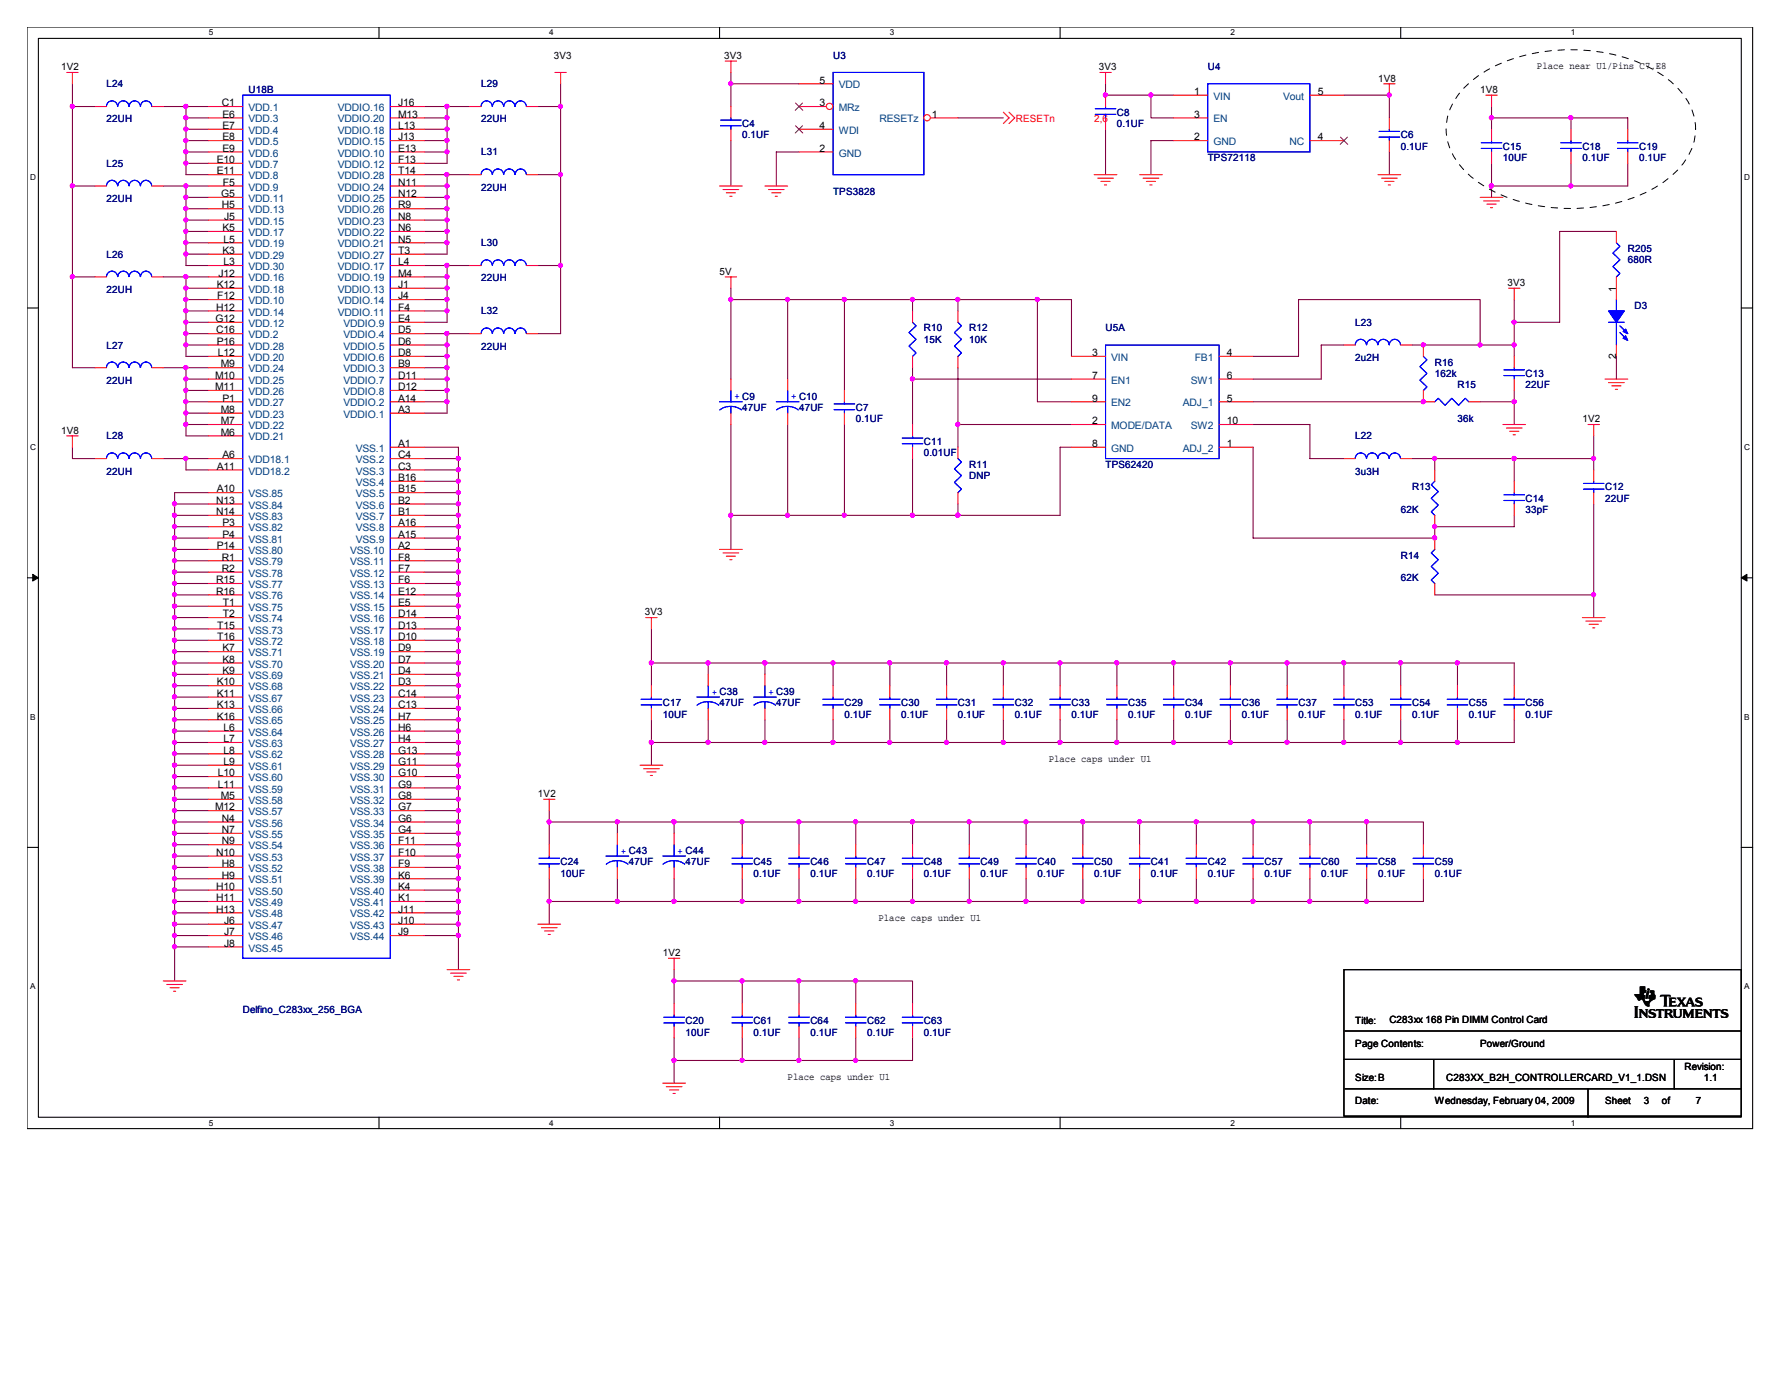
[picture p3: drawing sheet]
<svg xmlns="http://www.w3.org/2000/svg" width="279mm" height="216mm" viewBox="0 0 279 216" stroke-linecap="round" stroke-linejoin="round" font-family="sans-serif">
<defs><g id="words">
<text font-size="6.2" x="256" y="159.4">TI</text>
<g font-size="1.6">
<text x="9.6" y="11">1V2</text>
<text x="86.7" y="9.2">3V3</text>
<text x="113.4" y="9.2">3V3</text>
<text x="172.1" y="11">3V3</text>
<text x="240.7" y="10.8">Place near U1/Pins C7,E8</text>
<text x="34.8" y="16.6">C1</text>
<text x="62.4" y="16.6">J16</text>
<text x="128.4" y="16.6">3</text>
<text x="128.4" y="13.1">5</text>
<text x="187" y="14.9">1</text>
<text x="206.4" y="14.9">5</text>
<text x="215.8" y="12.8">1V8</text>
<text x="231.8" y="14.6">1V8</text>
<text x="34.8" y="18.4">E6</text>
<text x="34.8" y="20.2">E7</text>
<text x="34.8" y="22">E8</text>
<text x="34.8" y="23.7">E9</text>
<text x="62.4" y="23.7">E13</text>
<text x="62.4" y="22">J13</text>
<text x="62.4" y="20.2">L13</text>
<text x="62.4" y="18.4">M13</text>
<text x="128.4" y="20.2">4</text>
<text x="128.4" y="23.7">2</text>
<text x="145.9" y="18.4">1</text>
<text x="187" y="18.4">3</text>
<text x="187" y="22">2</text>
<text x="206.4" y="22">4</text>
<text x="34" y="25.5">E10</text>
<text x="34" y="27.3">E11</text>
<text x="34.9" y="29.1">F5</text>
<text x="62.4" y="25.5">F13</text>
<text x="62.4" y="29.1">N11</text>
<text x="62.4" y="27.3">T14</text>
<text x="34.6" y="30.9">G5</text>
<text x="34.8" y="32.6">H5</text>
<text x="35.1" y="34.4">J5</text>
<text x="62.4" y="34.4">N8</text>
<text x="62.4" y="30.9">N12</text>
<text x="62.4" y="32.6">R9</text>
<text x="34.8" y="36.2">K5</text>
<text x="34.8" y="39.8">K3</text>
<text x="35" y="38">L5</text>
<text x="35" y="41.5">L3</text>
<text x="62.4" y="41.5">L4</text>
<text x="62.4" y="38">N5</text>
<text x="62.4" y="36.2">N6</text>
<text x="62.4" y="39.8">T3</text>
<text x="34" y="45.1">K12</text>
<text x="34" y="46.9">F12</text>
<text x="34.2" y="43.3">J12</text>
<text x="62.4" y="45.1">J1</text>
<text x="62.4" y="46.9">J4</text>
<text x="62.4" y="43.3">M4</text>
<text x="112.7" y="43">5V</text>
<text x="236.1" y="44.8">3V3</text>
<text x="253.1" y="45.7" transform="rotate(-90 253.1 45.7)">1</text>
<text x="33.7" y="50.4">G12</text>
<text x="33.9" y="52.2">C16</text>
<text x="33.9" y="48.6">H12</text>
<text x="34" y="54">P16</text>
<text x="62.4" y="52.2">D5</text>
<text x="62.4" y="54">D6</text>
<text x="62.4" y="50.4">E4</text>
<text x="62.4" y="48.6">F4</text>
<text x="33.7" y="59.3">M10</text>
<text x="34.1" y="55.8">L12</text>
<text x="34.6" y="57.5">M9</text>
<text x="62.4" y="57.5">B9</text>
<text x="62.4" y="55.8">D8</text>
<text x="62.4" y="59.3">D11</text>
<text x="171" y="59.3">7</text>
<text x="171" y="55.8">3</text>
<text x="192.2" y="55.8">4</text>
<text x="192.2" y="59.3">6</text>
<text x="253.1" y="56.1" transform="rotate(-90 253.1 56.1)">2</text>
<text x="33.7" y="61.1">M11</text>
<text x="34.6" y="64.6">M8</text>
<text x="34.8" y="62.9">P1</text>
<text x="62.4" y="64.6">A3</text>
<text x="62.4" y="62.9">A14</text>
<text x="62.4" y="61.1">D12</text>
<text x="171" y="62.9">9</text>
<text x="192.2" y="62.9">5</text>
<text x="9.6" y="67.9">1V8</text>
<text x="34.6" y="68.2">M6</text>
<text x="34.6" y="66.4">M7</text>
<text x="34.8" y="71.8">A6</text>
<text x="62.4" y="70">A1</text>
<text x="62.4" y="71.8">C4</text>
<text x="171" y="70">8</text>
<text x="171" y="66.4">2</text>
<text x="192.2" y="70">1</text>
<text x="192.2" y="66.4">10</text>
<text x="247.8" y="66.1">1V2</text>
<text x="34" y="73.5">A11</text>
<text x="34" y="77.1">A10</text>
<text x="62.4" y="77.1">B15</text>
<text x="62.4" y="75.3">B16</text>
<text x="62.4" y="73.5">C3</text>
<text x="33.9" y="78.9">N13</text>
<text x="33.9" y="80.6">N14</text>
<text x="34.8" y="82.4">P3</text>
<text x="62.4" y="82.4">A16</text>
<text x="62.4" y="80.6">B1</text>
<text x="62.4" y="78.9">B2</text>
<text x="34" y="86">P14</text>
<text x="34.8" y="87.8">R1</text>
<text x="34.8" y="89.5">R2</text>
<text x="34.8" y="84.2">P4</text>
<text x="62.4" y="84.2">A15</text>
<text x="62.4" y="86">A2</text>
<text x="62.4" y="89.5">F7</text>
<text x="62.4" y="87.8">F8</text>
<text x="33.9" y="91.3">R15</text>
<text x="33.9" y="93.1">R16</text>
<text x="34.9" y="94.9">T1</text>
<text x="62.4" y="94.9">E5</text>
<text x="62.4" y="93.1">E12</text>
<text x="62.4" y="91.3">F6</text>
<text x="34" y="98.4">T15</text>
<text x="34" y="100.2">T16</text>
<text x="34.8" y="102">K7</text>
<text x="34.9" y="96.6">T2</text>
<text x="62.4" y="102">D9</text>
<text x="62.4" y="100.2">D10</text>
<text x="62.4" y="98.4">D13</text>
<text x="62.4" y="96.6">D14</text>
<text x="101" y="96.4">3V3</text>
<text x="34" y="107.3">K10</text>
<text x="34.8" y="103.8">K8</text>
<text x="34.8" y="105.5">K9</text>
<text x="62.4" y="107.3">D3</text>
<text x="62.4" y="105.5">D4</text>
<text x="62.4" y="103.8">D7</text>
<text x="34" y="109.1">K11</text>
<text x="34" y="110.9">K13</text>
<text x="34" y="112.6">K16</text>
<text x="62.4" y="110.9">C13</text>
<text x="62.4" y="109.1">C14</text>
<text x="62.4" y="112.6">H7</text>
<text x="35" y="114.4">L6</text>
<text x="35" y="116.2">L7</text>
<text x="35" y="118">L8</text>
<text x="35" y="119.8">L9</text>
<text x="62.4" y="119.8">G11</text>
<text x="62.4" y="118">G13</text>
<text x="62.4" y="116.2">H4</text>
<text x="62.4" y="114.4">H6</text>
<text x="164.3" y="119.3">Place caps under U1</text>
<text x="34.1" y="121.5">L10</text>
<text x="34.1" y="123.3">L11</text>
<text x="34.6" y="125.1">M5</text>
<text x="62.4" y="125.1">G8</text>
<text x="62.4" y="123.3">G9</text>
<text x="62.4" y="121.5">G10</text>
<text x="84.2" y="124.8">1V2</text>
<text x="33.7" y="126.9">M12</text>
<text x="34.8" y="128.7">N4</text>
<text x="34.8" y="130.4">N7</text>
<text x="62.4" y="130.4">G4</text>
<text x="62.4" y="128.7">G6</text>
<text x="62.4" y="126.9">G7</text>
<text x="33.9" y="134">N10</text>
<text x="34.8" y="135.8">H8</text>
<text x="34.8" y="137.5">H9</text>
<text x="34.8" y="132.2">N9</text>
<text x="62.4" y="135.8">F9</text>
<text x="62.4" y="134">F10</text>
<text x="62.4" y="132.2">F11</text>
<text x="62.4" y="137.5">K6</text>
<text x="33.9" y="139.3">H10</text>
<text x="33.9" y="141.1">H11</text>
<text x="33.9" y="142.9">H13</text>
<text x="62.4" y="142.9">J11</text>
<text x="62.4" y="141.1">K1</text>
<text x="62.4" y="139.3">K4</text>
<text x="35.1" y="144.7">J6</text>
<text x="35.1" y="146.4">J7</text>
<text x="35.1" y="148.2">J8</text>
<text x="62.4" y="146.4">J9</text>
<text x="62.4" y="144.7">J10</text>
<text x="103.8" y="149.7">1V2</text>
<text x="137.6" y="144.1">Place caps under U1</text>
<text x="212.3" y="160.4">Title:</text>
<text x="217.6" y="160.2">C283xx 168 Pin DIMM Control Card</text>
<text x="212.3" y="163.9">Page Contents:</text>
<text x="231.8" y="163.9">Power/Ground</text>
<text x="263.8" y="167.5">Revision:</text>
<text x="123.4" y="169">Place caps under U1</text>
<text x="212.3" y="169.2">Size:B</text>
<text x="212.3" y="172.8">Date:</text>
<text x="224.7" y="172.8">Wednesday, February 04, 2009</text>
<text x="226.5" y="169.2">C283XX_B2H_CONTROLLERCARD_V1_1.DSN</text>
<text x="251.4" y="172.8">Sheet</text>
<text x="257.4" y="172.8">3</text>
<text x="260.3" y="172.8">of</text>
<text x="265.6" y="172.8">7</text>
<text x="266.8" y="169.2">1.1</text>
</g>
<g font-size="1.6" fill="#000080">
<text x="130.5" y="9.2">U3</text>
<text x="189.1" y="11">U4</text>
<text x="16.7" y="13.7">L24</text>
<text x="38.9" y="14.6">U18B</text>
<text x="75.4" y="13.7">L29</text>
<text x="16.7" y="19.2">22UH</text>
<text x="75.4" y="19.2">22UH</text>
<text x="116.2" y="19.9">C4</text>
<text x="116.2" y="21.7">0.1UF</text>
<text x="174.9" y="18.1">C8</text>
<text x="174.9" y="19.9">0.1UF</text>
<text x="219.4" y="21.7">C6</text>
<text x="219.4" y="23.5">0.1UF</text>
<text x="235.4" y="23.5">C15</text>
<text x="247.8" y="23.5">C18</text>
<text x="256.7" y="23.5">C19</text>
<text x="16.7" y="26.1">L25</text>
<text x="75.4" y="24.3">L31</text>
<text x="75.4" y="29.8">22UH</text>
<text x="189.1" y="25.2">TPS72118</text>
<text x="235.4" y="25.2">10UF</text>
<text x="247.8" y="25.2">0.1UF</text>
<text x="256.7" y="25.2">0.1UF</text>
<text x="16.7" y="31.6">22UH</text>
<text x="130.5" y="30.6">TPS3828</text>
<text x="16.7" y="40.3">L26</text>
<text x="75.4" y="38.6">L30</text>
<text x="254.9" y="39.5">R205</text>
<text x="254.9" y="41.2">680R</text>
<text x="16.7" y="45.8">22UH</text>
<text x="75.4" y="44.1">22UH</text>
<text x="75.4" y="49.2">L32</text>
<text x="144.7" y="51.9">R10</text>
<text x="144.7" y="53.7">15K</text>
<text x="151.8" y="51.9">R12</text>
<text x="151.8" y="53.7">10K</text>
<text x="173.1" y="51.9">U5A</text>
<text x="212.3" y="51">L23</text>
<text x="256" y="48.3">D3</text>
<text x="16.7" y="54.6">L27</text>
<text x="75.4" y="54.7">22UH</text>
<text x="212.3" y="56.5">2u2H</text>
<text x="224.7" y="57.2">R16</text>
<text x="224.7" y="59">162k</text>
<text x="238.9" y="59">C13</text>
<text x="16.7" y="60.1">22UH</text>
<text x="116.2" y="64.3">47UF</text>
<text x="125.1" y="64.3">47UF</text>
<text x="134" y="64.3">C7</text>
<text x="228.3" y="60.8">R15</text>
<text x="238.9" y="60.8">22UF</text>
<text x="16.7" y="68.8">L28</text>
<text x="134" y="66.1">0.1UF</text>
<text x="144.7" y="69.7">C11</text>
<text x="144.7" y="71.5">0.01UF</text>
<text x="212.3" y="68.8">L22</text>
<text x="228.3" y="66.1">36k</text>
<text x="16.7" y="74.3">22UH</text>
<text x="151.8" y="73.2">R11</text>
<text x="151.8" y="75">DNP</text>
<text x="173.1" y="73.2">TPS62420</text>
<text x="212.3" y="74.3">3u3H</text>
<text x="221.1" y="76.8">R13</text>
<text x="251.4" y="76.8">C12</text>
<text x="219.4" y="80.3">62K</text>
<text x="238.9" y="78.6">C14</text>
<text x="238.9" y="80.3">33pF</text>
<text x="251.4" y="78.6">22UF</text>
<text x="219.4" y="87.5">R14</text>
<text x="219.4" y="91">62K</text>
<text x="103.8" y="110.6">C17</text>
<text x="103.8" y="112.4">10UF</text>
<text x="112.7" y="110.6">47UF</text>
<text x="121.6" y="110.6">47UF</text>
<text x="132.2" y="110.6">C29</text>
<text x="132.2" y="112.4">0.1UF</text>
<text x="141.1" y="110.6">C30</text>
<text x="141.1" y="112.4">0.1UF</text>
<text x="150" y="110.6">C31</text>
<text x="150" y="112.4">0.1UF</text>
<text x="158.9" y="110.6">C32</text>
<text x="158.9" y="112.4">0.1UF</text>
<text x="167.8" y="110.6">C33</text>
<text x="167.8" y="112.4">0.1UF</text>
<text x="176.7" y="110.6">C35</text>
<text x="176.7" y="112.4">0.1UF</text>
<text x="185.6" y="110.6">C34</text>
<text x="185.6" y="112.4">0.1UF</text>
<text x="194.5" y="110.6">C36</text>
<text x="194.5" y="112.4">0.1UF</text>
<text x="203.4" y="110.6">C37</text>
<text x="203.4" y="112.4">0.1UF</text>
<text x="212.3" y="110.6">C53</text>
<text x="212.3" y="112.4">0.1UF</text>
<text x="221.1" y="110.6">C54</text>
<text x="221.1" y="112.4">0.1UF</text>
<text x="230" y="110.6">C55</text>
<text x="230" y="112.4">0.1UF</text>
<text x="238.9" y="110.6">C56</text>
<text x="238.9" y="112.4">0.1UF</text>
<text x="87.8" y="135.5">C24</text>
<text x="87.8" y="137.2">10UF</text>
<text x="98.5" y="135.5">47UF</text>
<text x="107.4" y="135.5">47UF</text>
<text x="118" y="135.5">C45</text>
<text x="118" y="137.2">0.1UF</text>
<text x="126.9" y="135.5">C46</text>
<text x="126.9" y="137.2">0.1UF</text>
<text x="135.8" y="135.5">C47</text>
<text x="135.8" y="137.2">0.1UF</text>
<text x="144.7" y="135.5">C48</text>
<text x="144.7" y="137.2">0.1UF</text>
<text x="153.6" y="135.5">C49</text>
<text x="153.6" y="137.2">0.1UF</text>
<text x="162.5" y="135.5">C40</text>
<text x="162.5" y="137.2">0.1UF</text>
<text x="171.4" y="135.5">C50</text>
<text x="171.4" y="137.2">0.1UF</text>
<text x="180.3" y="135.5">C41</text>
<text x="180.3" y="137.2">0.1UF</text>
<text x="189.1" y="135.5">C42</text>
<text x="189.1" y="137.2">0.1UF</text>
<text x="198" y="135.5">C57</text>
<text x="198" y="137.2">0.1UF</text>
<text x="206.9" y="135.5">C60</text>
<text x="206.9" y="137.2">0.1UF</text>
<text x="215.8" y="135.5">C58</text>
<text x="215.8" y="137.2">0.1UF</text>
<text x="224.7" y="135.5">C59</text>
<text x="224.7" y="137.2">0.1UF</text>
<text x="38" y="158.6">Delfino_C283xx_256_BGA</text>
<text x="107.4" y="160.4">C20</text>
<text x="118" y="160.4">C61</text>
<text x="126.9" y="160.4">C64</text>
<text x="135.8" y="160.4">C62</text>
<text x="144.7" y="160.4">C63</text>
<text x="107.4" y="162.1">10UF</text>
<text x="118" y="162.1">0.1UF</text>
<text x="126.9" y="162.1">0.1UF</text>
<text x="135.8" y="162.1">0.1UF</text>
<text x="144.7" y="162.1">0.1UF</text>
</g>
<g font-size="1.6" fill="#004080">
<text x="38.9" y="17.4">VDD.1</text>
<text x="52.9" y="17.4">VDDIO.16</text>
<text x="131.4" y="17.4">MRz</text>
<text x="131.4" y="13.8">VDD</text>
<text x="190" y="15.6">VIN</text>
<text x="201" y="15.6">Vout</text>
<text x="38.9" y="19.2">VDD.3</text>
<text x="38.9" y="21">VDD.4</text>
<text x="38.9" y="22.7">VDD.5</text>
<text x="52.9" y="22.7">VDDIO.15</text>
<text x="52.9" y="21">VDDIO.18</text>
<text x="52.9" y="19.2">VDDIO.20</text>
<text x="131.4" y="21">WDI</text>
<text x="137.8" y="19.2">RESETz</text>
<text x="190" y="19.2">EN</text>
<text x="190" y="22.7">GND</text>
<text x="202" y="22.7">NC</text>
<text x="38.9" y="24.5">VDD.6</text>
<text x="38.9" y="26.3">VDD.7</text>
<text x="38.9" y="28.1">VDD.8</text>
<text x="38.9" y="29.8">VDD.9</text>
<text x="52.9" y="24.5">VDDIO.10</text>
<text x="52.9" y="26.3">VDDIO.12</text>
<text x="52.9" y="29.8">VDDIO.24</text>
<text x="52.9" y="28.1">VDDIO.28</text>
<text x="131.4" y="24.5">GND</text>
<text x="38.9" y="31.6">VDD.11</text>
<text x="38.9" y="33.4">VDD.13</text>
<text x="38.9" y="35.2">VDD.15</text>
<text x="52.9" y="35.2">VDDIO.23</text>
<text x="52.9" y="31.6">VDDIO.25</text>
<text x="52.9" y="33.4">VDDIO.26</text>
<text x="38.9" y="37">VDD.17</text>
<text x="38.9" y="38.7">VDD.19</text>
<text x="38.9" y="40.5">VDD.29</text>
<text x="52.9" y="38.7">VDDIO.21</text>
<text x="52.9" y="37">VDDIO.22</text>
<text x="52.9" y="40.5">VDDIO.27</text>
<text x="38.9" y="47.6">VDD.10</text>
<text x="38.9" y="44.1">VDD.16</text>
<text x="38.9" y="45.8">VDD.18</text>
<text x="38.9" y="42.3">VDD.30</text>
<text x="52.9" y="45.8">VDDIO.13</text>
<text x="52.9" y="47.6">VDDIO.14</text>
<text x="52.9" y="42.3">VDDIO.17</text>
<text x="52.9" y="44.1">VDDIO.19</text>
<text x="38.9" y="53">VDD.2</text>
<text x="38.9" y="51.2">VDD.12</text>
<text x="38.9" y="49.4">VDD.14</text>
<text x="52.9" y="49.4">VDDIO.11</text>
<text x="53.8" y="53">VDDIO.4</text>
<text x="53.8" y="51.2">VDDIO.9</text>
<text x="38.9" y="56.5">VDD.20</text>
<text x="38.9" y="58.3">VDD.24</text>
<text x="38.9" y="54.7">VDD.28</text>
<text x="53.8" y="58.3">VDDIO.3</text>
<text x="53.8" y="54.7">VDDIO.5</text>
<text x="53.8" y="56.5">VDDIO.6</text>
<text x="174" y="56.5">VIN</text>
<text x="187.1" y="56.5">FB1</text>
<text x="38.9" y="65.4">VDD.23</text>
<text x="38.9" y="60.1">VDD.25</text>
<text x="38.9" y="61.8">VDD.26</text>
<text x="38.9" y="63.6">VDD.27</text>
<text x="53.8" y="65.4">VDDIO.1</text>
<text x="53.8" y="63.6">VDDIO.2</text>
<text x="53.8" y="60.1">VDDIO.7</text>
<text x="53.8" y="61.8">VDDIO.8</text>
<text x="174" y="63.6">EN2</text>
<text x="174" y="60.1">EN1</text>
<text x="185.3" y="63.6">ADJ_1</text>
<text x="186.5" y="60.1">SW1</text>
<text x="38.9" y="69">VDD.21</text>
<text x="38.9" y="67.2">VDD.22</text>
<text x="55.7" y="70.7">VSS.1</text>
<text x="174" y="70.7">GND</text>
<text x="174" y="67.2">MODE/DATA</text>
<text x="185.3" y="70.7">ADJ_2</text>
<text x="186.5" y="67.2">SW2</text>
<text x="38.9" y="72.5">VDD18.1</text>
<text x="38.9" y="74.3">VDD18.2</text>
<text x="38.9" y="77.9">VSS.85</text>
<text x="55.7" y="77.9">VSS.5</text>
<text x="55.7" y="76.1">VSS.4</text>
<text x="55.7" y="74.3">VSS.3</text>
<text x="55.7" y="72.5">VSS.2</text>
<text x="38.9" y="79.6">VSS.84</text>
<text x="38.9" y="81.4">VSS.83</text>
<text x="38.9" y="83.2">VSS.82</text>
<text x="55.7" y="83.2">VSS.8</text>
<text x="55.7" y="81.4">VSS.7</text>
<text x="55.7" y="79.6">VSS.6</text>
<text x="38.9" y="85">VSS.81</text>
<text x="38.9" y="86.7">VSS.80</text>
<text x="38.9" y="88.5">VSS.79</text>
<text x="54.8" y="86.7">VSS.10</text>
<text x="54.8" y="88.5">VSS.11</text>
<text x="55.7" y="85">VSS.9</text>
<text x="38.9" y="90.3">VSS.78</text>
<text x="38.9" y="92.1">VSS.77</text>
<text x="38.9" y="93.9">VSS.76</text>
<text x="38.9" y="95.6">VSS.75</text>
<text x="54.8" y="95.6">VSS.15</text>
<text x="54.8" y="93.9">VSS.14</text>
<text x="54.8" y="92.1">VSS.13</text>
<text x="54.8" y="90.3">VSS.12</text>
<text x="38.9" y="97.4">VSS.74</text>
<text x="38.9" y="99.2">VSS.73</text>
<text x="38.9" y="101">VSS.72</text>
<text x="54.8" y="101">VSS.18</text>
<text x="54.8" y="99.2">VSS.17</text>
<text x="54.8" y="97.4">VSS.16</text>
<text x="38.9" y="102.7">VSS.71</text>
<text x="38.9" y="104.5">VSS.70</text>
<text x="38.9" y="106.3">VSS.69</text>
<text x="54.8" y="106.3">VSS.21</text>
<text x="54.8" y="104.5">VSS.20</text>
<text x="54.8" y="102.7">VSS.19</text>
<text x="38.9" y="108.1">VSS.68</text>
<text x="38.9" y="109.9">VSS.67</text>
<text x="38.9" y="111.6">VSS.66</text>
<text x="38.9" y="113.4">VSS.65</text>
<text x="54.8" y="111.6">VSS.24</text>
<text x="54.8" y="109.9">VSS.23</text>
<text x="54.8" y="108.1">VSS.22</text>
<text x="54.8" y="113.4">VSS.25</text>
<text x="38.9" y="115.2">VSS.64</text>
<text x="38.9" y="117">VSS.63</text>
<text x="38.9" y="118.7">VSS.62</text>
<text x="54.8" y="118.7">VSS.28</text>
<text x="54.8" y="117">VSS.27</text>
<text x="54.8" y="115.2">VSS.26</text>
<text x="38.9" y="120.5">VSS.61</text>
<text x="38.9" y="122.3">VSS.60</text>
<text x="38.9" y="124.1">VSS.59</text>
<text x="38.9" y="125.9">VSS.58</text>
<text x="54.8" y="125.9">VSS.32</text>
<text x="54.8" y="124.1">VSS.31</text>
<text x="54.8" y="122.3">VSS.30</text>
<text x="54.8" y="120.5">VSS.29</text>
<text x="38.9" y="127.6">VSS.57</text>
<text x="38.9" y="129.4">VSS.56</text>
<text x="38.9" y="131.2">VSS.55</text>
<text x="54.8" y="131.2">VSS.35</text>
<text x="54.8" y="129.4">VSS.34</text>
<text x="54.8" y="127.6">VSS.33</text>
<text x="38.9" y="136.5">VSS.52</text>
<text x="38.9" y="133">VSS.54</text>
<text x="38.9" y="134.7">VSS.53</text>
<text x="54.8" y="136.5">VSS.38</text>
<text x="54.8" y="134.7">VSS.37</text>
<text x="54.8" y="133">VSS.36</text>
<text x="38.9" y="138.3">VSS.51</text>
<text x="38.9" y="140.1">VSS.50</text>
<text x="38.9" y="141.9">VSS.49</text>
<text x="38.9" y="143.6">VSS.48</text>
<text x="54.8" y="143.6">VSS.42</text>
<text x="54.8" y="141.9">VSS.41</text>
<text x="54.8" y="140.1">VSS.40</text>
<text x="54.8" y="138.3">VSS.39</text>
<text x="38.9" y="145.4">VSS.47</text>
<text x="38.9" y="147.2">VSS.46</text>
<text x="38.9" y="149">VSS.45</text>
<text x="54.8" y="147.2">VSS.44</text>
<text x="54.8" y="145.4">VSS.43</text>
</g>
<g font-size="1.6" fill="#f00">
<text x="159.1" y="19.2">RESETn</text>
<text x="171.4" y="19.2">2,6</text>
</g>
<g font-size="1.6" fill="#00f">
<text x="115" y="62.5">+ C9</text>
<text x="123.9" y="62.5">+ C10</text>
<text x="111.5" y="108.8">+ C38</text>
<text x="120.4" y="108.8">+ C39</text>
<text x="97.2" y="133.6">+ C43</text>
<text x="106.1" y="133.6">+ C44</text>
</g>
<g font-size="1.3">
<text x="32.7" y="5.5">5</text>
<text x="86" y="5.5">4</text>
<text x="139.4" y="5.5">3</text>
<text x="192.7" y="5.5">2</text>
<text x="246" y="5.5">1</text>
<text x="4.7" y="28.2">D</text>
<text x="273.2" y="28.2">D</text>
<text x="4.7" y="70.4">C</text>
<text x="273.2" y="70.4">C</text>
<text x="4.7" y="112.7">B</text>
<text x="273.2" y="112.7">B</text>
<text x="4.7" y="154.9">A</text>
<text x="273.2" y="154.9">A</text>
<text x="32.7" y="176.2">5</text>
<text x="86" y="176.2">4</text>
<text x="139.4" y="176.2">3</text>
<text x="192.7" y="176.2">2</text>
<text x="246" y="176.2">1</text>
</g>
</g></defs>
<path d="M4.2 4.2h270.3v172.5h-270.3zM6 6h266.7v168.9h-266.7z" fill="none" stroke="#000" stroke-width=".17"/>
<g fill="#fff">
<path d="M32.7 4.4h.7v1.4h-.7z"/>
<path d="M32.7 175.1h.7v1.4h-.7z"/>
</g>
<path d="M59.4 4.2v1.8M59.4 174.9v1.8" fill="none" stroke="#000" stroke-width=".17"/>
<g fill="#fff">
<path d="M86 4.4h.7v1.4h-.7z"/>
<path d="M86 175.1h.7v1.4h-.7z"/>
</g>
<path d="M112.7 4.2v1.8M112.7 174.9v1.8" fill="none" stroke="#000" stroke-width=".17"/>
<g fill="#fff">
<path d="M139.4 4.4h.6v1.4h-.6z"/>
<path d="M139.4 175.1h.6v1.4h-.6z"/>
</g>
<path d="M166 4.2v1.8M166 174.9v1.8" fill="none" stroke="#000" stroke-width=".17"/>
<g fill="#fff">
<path d="M192.7 4.4h.7v1.4h-.7z"/>
<path d="M192.7 175.1h.7v1.4h-.7z"/>
</g>
<path d="M219.4 4.2v1.8M219.4 174.9v1.8" fill="none" stroke="#000" stroke-width=".17"/>
<g fill="#fff">
<path d="M246 4.4h.7v1.4h-.7z"/>
<path d="M246 175.1h.7v1.4h-.7z"/>
<path d="M4.7 27.1h.9v1.4h-.9z"/>
<path d="M273.2 27.1h.9v1.4h-.9z"/>
<path d="M4.7 69.3h.9v1.4h-.9z"/>
<path d="M273.2 69.3h.9v1.4h-.9z"/>
</g>
<path d="M4.2 48.2h1.8M272.7 48.2h1.8" fill="none" stroke="#000" stroke-width=".17"/>
<g fill="#fff">
<path d="M4.7 111.5h.8v1.4h-.8z"/>
<path d="M273.2 111.5h.8v1.4h-.8z"/>
</g>
<path d="M4.2 90.5h1.8M272.7 90.5h1.8" fill="none" stroke="#000" stroke-width=".17"/>
<path d="M5.1 89.9l.9 .6-.9 .5zM272.7 90.5l.9-.6v1.1z" fill="#000" stroke="#000" stroke-width=".16"/>
<g fill="#fff">
<path d="M4.7 153.8h.8v1.4h-.8z"/>
<path d="M273.2 153.8h.8v1.4h-.8z"/>
</g>
<path d="M4.2 132.7h1.8M272.7 132.7h1.8M210.5 151.8h62.2v23h-62.2zM210.5 165.9h62.2M210.7 170.5h62M210.7 161.4h62M224.5 165.9v4.6M248.7 170.5v4.4M262.2 165.9v4.6" fill="none" stroke="#000" stroke-width=".17"/>
<g fill="none" stroke="#800040" stroke-width=".17">
<path d="M11.3 13.1v16M11.3 16.7h3.6M25.6 16.7h7.1M29.1 16.7v10.6h3.6M29.1 18.5h3.6M66.5 16.7h3.5v1.8M66.5 18.5h3.5M70 16.7h3.6M70 18.5v7.1h-3.5M84.2 16.7h3.6M87.8 13.1v39.1h-3.6M114.5 11.3v5.4"/>
<path d="M114.5 13.1h10.6M150 18.5h7.1M173.1 13.1v1.8h10.7M180.3 14.9v3.6h3.5M210.5 14.9h7.1v3.6M233.6 18.5h12.4v1.7M233.6 16.7v3.5M246 18.5h8.9v1.7M11.3 29.1v14.2h3.6M11.3 29.1h3.6M25.6 29.1h7.1M29.1 29.1v12.5h3.6"/>
<path d="M29.1 23.8h3.6M29.1 36.2h3.6M29.1 22h3.6M29.1 39.8h3.6M29.1 38h3.6M29.1 34.5h3.6M29.1 32.7h3.6M29.1 30.9h3.6M29.1 25.6h3.6M29.1 20.2h3.6M66.5 23.8h3.5M66.5 36.2h3.5"/>
<path d="M66.5 22h3.5M66.5 29.1h3.5M66.5 38h3.5M66.5 34.5h3.5M66.5 32.7h3.5M66.5 30.9h3.5M66.5 27.3h7.1M66.5 20.2h3.5M70 27.3v12.5h-3.5M84.2 27.3h3.6M114.5 22v7.1M125.1 23.8h-3.5v5.3"/>
<path d="M173.1 20.2v7.1M183.8 22h-3.5v5.3M217.6 23.8v3.5M233.6 25.6v5.3M233.6 29.1h12.4M246 25.6v3.5h8.9v-3.5M253.2 36.2h-8.9v14.3h-7.1v-3.6M11.3 43.3v14.3h3.6M25.6 43.3h7.1M25.6 57.6h7.1M29.1 43.3v12.5h3.6M29.1 57.6v10.6h3.6"/>
<path d="M29.1 46.9h3.6M29.1 54h3.6M29.1 59.4h3.6M29.1 52.2h3.6M29.1 50.5h3.6M29.1 48.7h3.6M29.1 45.1h3.6M66.5 46.9h3.5M66.5 54h3.5M66.5 59.4h3.5M66.5 55.8h3.5M66.5 43.3h3.5"/>
<path d="M66.5 57.6h3.5M66.5 52.2h7.1M66.5 48.7h3.5M66.5 45.1h3.5M66.5 41.6h7.1M70 52.2v12.5h-3.5M70 41.6v8.9h-3.5M84.2 41.6h3.6M114.5 46.9h8.9v12.5M114.5 45.1v14.3M123.4 46.9h8.8M132.2 46.9h10.7v1.8"/>
<path d="M132.2 46.9v14.2M142.9 57.6v1.8h24.9M142.9 46.9h24.9v8.9M142.9 59.4v7.1M150 46.9v1.8M150 57.6v12.4M162.5 46.9v16h5.3M210.5 54h-3.6v5.4h-10.6M221.1 54h16.1M231.8 54v-7.1h-28.4v8.9h-7.1M237.2 50.5v5.3M253.2 55.8v3.6"/>
<path d="M11.3 70v1.8h3.6M25.6 71.8h7.1M27.3 78.9h5.4M29.1 71.8v1.8h3.6M29.1 66.5h3.6M29.1 62.9h3.6M29.1 64.7h3.6M29.1 61.1h3.6M32.7 77.1h-5.4v76.5M66.5 70h5.3v81.8M66.5 71.8h5.3M66.5 62.9h3.5"/>
<path d="M66.5 73.6h5.3M66.5 77.1h5.3M66.5 78.9h5.3M66.5 75.4h5.3M66.5 61.1h3.5M114.5 66.5v19.5M123.4 66.5v14.2M132.2 66.5v14.2M142.9 71.8v8.9M150 78.9v1.8M150 66.5h17.8M167.8 70h-1.8v10.7h-51.5"/>
<path d="M196.3 66.5h8.8v5.3h5.4M196.3 70v14.2h28.4v-1.7h12.5v-1.8M196.3 62.9h26.6M221.1 71.8h28.5M224.7 71.8v1.8M231.8 62.9h5.4M237.2 61.1v5.4M237.2 71.8v3.6M249.6 68.2v5.4M249.6 78.9v17.8M27.3 80.7h5.4M27.3 93.1h5.4"/>
<path d="M27.3 82.5h5.4M27.3 84.2h5.4M27.3 86h5.4M27.3 87.8h5.4M27.3 89.6h5.4M27.3 91.4h5.4M27.3 94.9h5.4M27.3 96.7h5.4M27.3 98.5h5.4M66.5 80.7h5.3M66.5 93.1h5.3M66.5 82.5h5.3"/>
<path d="M66.5 84.2h5.3M66.5 86h5.3M66.5 87.8h5.3M66.5 89.6h5.3M66.5 91.4h5.3M66.5 94.9h5.3M66.5 96.7h5.3M66.5 98.5h5.3M102 98.5v5.3h8.9v1.8M224.7 93.1h24.9M27.3 103.8h5.4M27.3 116.2h5.4"/>
<path d="M27.3 100.2h5.4M27.3 102h5.4M27.3 105.6h5.4M27.3 107.4h5.4M27.3 109.1h5.4M27.3 110.9h5.4M27.3 112.7h5.4M27.3 114.5h5.4M27.3 118h5.4M27.3 119.8h5.4M66.5 103.8h5.3M66.5 116.2h5.3"/>
<path d="M66.5 100.2h5.3M66.5 102h5.3M66.5 105.6h5.3M66.5 107.4h5.3M66.5 109.1h5.3M66.5 110.9h5.3M66.5 112.7h5.3M66.5 114.5h5.3M66.5 118h5.3M66.5 119.8h5.3M102 103.8v3.6M102 112.7v7.1"/>
<path d="M110.9 103.8h126.3v3.6M110.9 112.7v3.5M119.8 103.8v1.8M119.8 112.7v3.5M130.5 103.8v3.6M130.5 112.7v3.5M139.4 103.8v3.6M139.4 112.7v3.5M148.3 103.8v3.6M148.3 112.7v3.5M157.1 103.8v3.6M157.1 112.7v3.5"/>
<path d="M166 103.8v3.6M166 112.7v3.5M174.9 103.8v3.6M174.9 112.7v3.5M183.8 103.8v3.6M183.8 112.7v3.5M192.7 103.8v3.6M192.7 112.7v3.5M201.6 103.8v3.6M201.6 112.7v3.5M210.5 103.8v3.6M210.5 112.7v3.5"/>
<path d="M219.4 103.8v3.6M219.4 112.7v3.5M228.3 103.8v3.6M228.3 112.7v3.5M237.2 112.7v3.5h-135.2M27.3 128.7h5.4M27.3 121.6h5.4M27.3 123.4h5.4M27.3 125.1h5.4M27.3 126.9h5.4M27.3 130.5h5.4M27.3 132.2h5.4"/>
<path d="M27.3 134h5.4M27.3 135.8h5.4M27.3 137.6h5.4M27.3 139.4h5.4M66.5 128.7h5.3M66.5 121.6h5.3M66.5 123.4h5.3M66.5 125.1h5.3M66.5 126.9h5.3M66.5 130.5h5.3M66.5 132.2h5.3M66.5 134h5.3"/>
<path d="M66.5 135.8h5.3M66.5 137.6h5.3M66.5 139.4h5.3M86 128.7h10.7v1.8M86 126.9v5.3M86 137.6v7.1M96.7 128.7h55.1M96.7 137.6v3.5M105.6 128.7v1.8M105.6 137.6v3.5M116.2 128.7v3.5M116.2 137.6v3.5"/>
<path d="M125.1 128.7v3.5M125.1 137.6v3.5M134 128.7v3.5M134 137.6v3.5M142.9 128.7v3.5M142.9 137.6v3.5M151.8 128.7h8.9v3.5M151.8 128.7v3.5M151.8 137.6v3.5M160.7 128.7h8.9v3.5M160.7 137.6v3.5M169.6 128.7h44.4"/>
<path d="M169.6 137.6v3.5M178.5 128.7v3.5M178.5 137.6v3.5M187.4 128.7v3.5M187.4 137.6v3.5M196.3 128.7v3.5M196.3 137.6v3.5M205.1 128.7v3.5M205.1 137.6v3.5M214 128.7h8.9v3.5M214 128.7v3.5M214 137.6v3.5"/>
<path d="M222.9 137.6v3.5h-136.9M27.3 144.7h5.4M27.3 146.5h5.4M27.3 141.1h5.4M27.3 142.9h5.4M27.3 148.3h5.4M66.5 144.7h5.3M66.5 146.5h5.3M66.5 141.1h5.3M66.5 142.9h5.3M105.6 151.8v5.3M105.6 153.6h28.4"/>
<path d="M116.2 153.6v3.5M125.1 153.6v3.5M134 153.6h8.9v3.5M134 153.6v3.5M105.6 162.5v7.1M116.2 162.5v3.5M125.1 162.5v3.5M134 162.5v3.5M142.9 162.5v3.5h-37.3"/>
</g>
<g fill="#f0f" stroke="#f0f" stroke-width=".17">
<circle cx="29.1" cy="71.8" r=".32"/>
<circle cx="180.2" cy="14.9" r=".32"/>
<circle cx="173.1" cy="14.9" r=".32"/>
<circle cx="217.6" cy="14.9" r=".32"/>
<circle cx="71.8" cy="146.4" r=".32"/>
<circle cx="114.4" cy="46.9" r=".32"/>
<circle cx="132.2" cy="46.9" r=".32"/>
<circle cx="123.3" cy="46.9" r=".32"/>
<circle cx="114.4" cy="80.7" r=".32"/>
<circle cx="142.9" cy="59.3" r=".32"/>
<circle cx="142.9" cy="80.7" r=".32"/>
<circle cx="150" cy="80.7" r=".32"/>
<circle cx="150" cy="66.4" r=".32"/>
<circle cx="142.9" cy="46.9" r=".32"/>
<circle cx="162.5" cy="46.9" r=".32"/>
<circle cx="150" cy="46.9" r=".32"/>
<circle cx="237.1" cy="54" r=".32"/>
<circle cx="249.6" cy="71.8" r=".32"/>
<circle cx="222.9" cy="54" r=".32"/>
<circle cx="222.9" cy="62.9" r=".32"/>
<circle cx="224.7" cy="71.8" r=".32"/>
<circle cx="224.7" cy="82.4" r=".32"/>
<circle cx="224.7" cy="84.2" r=".32"/>
<circle cx="249.6" cy="93.1" r=".32"/>
<circle cx="237.1" cy="71.8" r=".32"/>
<circle cx="237.1" cy="62.9" r=".32"/>
<circle cx="231.8" cy="54" r=".32"/>
<circle cx="102" cy="103.8" r=".32"/>
<circle cx="246" cy="18.4" r=".32"/>
<circle cx="233.6" cy="18.4" r=".32"/>
<circle cx="246" cy="29.1" r=".32"/>
<circle cx="119.8" cy="103.8" r=".32"/>
<circle cx="110.9" cy="103.8" r=".32"/>
<circle cx="192.7" cy="103.8" r=".32"/>
<circle cx="174.9" cy="103.8" r=".32"/>
<circle cx="166" cy="103.8" r=".32"/>
<circle cx="157.1" cy="103.8" r=".32"/>
<circle cx="148.2" cy="103.8" r=".32"/>
<circle cx="139.3" cy="103.8" r=".32"/>
<circle cx="130.4" cy="103.8" r=".32"/>
<circle cx="110.9" cy="116.2" r=".32"/>
<circle cx="192.7" cy="116.2" r=".32"/>
<circle cx="166" cy="116.2" r=".32"/>
<circle cx="148.2" cy="116.2" r=".32"/>
<circle cx="139.3" cy="116.2" r=".32"/>
<circle cx="130.4" cy="116.2" r=".32"/>
<circle cx="178.5" cy="128.7" r=".32"/>
<circle cx="160.7" cy="128.7" r=".32"/>
<circle cx="151.8" cy="128.7" r=".32"/>
<circle cx="142.9" cy="128.7" r=".32"/>
<circle cx="134" cy="128.7" r=".32"/>
<circle cx="125.1" cy="128.7" r=".32"/>
<circle cx="116.2" cy="128.7" r=".32"/>
<circle cx="105.6" cy="128.7" r=".32"/>
<circle cx="96.7" cy="141.1" r=".32"/>
<circle cx="178.5" cy="141.1" r=".32"/>
<circle cx="151.8" cy="141.1" r=".32"/>
<circle cx="134" cy="141.1" r=".32"/>
<circle cx="102" cy="116.2" r=".32"/>
<circle cx="123.3" cy="80.7" r=".32"/>
<circle cx="237.1" cy="50.4" r=".32"/>
<circle cx="119.8" cy="116.2" r=".32"/>
<circle cx="174.9" cy="116.2" r=".32"/>
<circle cx="183.8" cy="116.2" r=".32"/>
<circle cx="183.8" cy="103.8" r=".32"/>
<circle cx="157.1" cy="116.2" r=".32"/>
<circle cx="132.2" cy="80.7" r=".32"/>
<circle cx="169.6" cy="141.1" r=".32"/>
<circle cx="125.1" cy="141.1" r=".32"/>
<circle cx="105.6" cy="141.1" r=".32"/>
<circle cx="116.2" cy="141.1" r=".32"/>
<circle cx="160.7" cy="141.1" r=".32"/>
<circle cx="169.6" cy="128.7" r=".32"/>
<circle cx="142.9" cy="141.1" r=".32"/>
<circle cx="27.3" cy="80.7" r=".32"/>
<circle cx="27.3" cy="82.4" r=".32"/>
<circle cx="27.3" cy="84.2" r=".32"/>
<circle cx="27.3" cy="103.8" r=".32"/>
<circle cx="27.3" cy="105.6" r=".32"/>
<circle cx="27.3" cy="107.3" r=".32"/>
<circle cx="27.3" cy="114.4" r=".32"/>
<circle cx="27.3" cy="116.2" r=".32"/>
<circle cx="27.3" cy="118" r=".32"/>
<circle cx="27.3" cy="128.7" r=".32"/>
<circle cx="27.3" cy="137.6" r=".32"/>
<circle cx="27.3" cy="139.3" r=".32"/>
<circle cx="71.8" cy="139.3" r=".32"/>
<circle cx="71.8" cy="135.8" r=".32"/>
<circle cx="71.8" cy="128.7" r=".32"/>
<circle cx="71.8" cy="125.1" r=".32"/>
<circle cx="71.8" cy="112.7" r=".32"/>
<circle cx="71.8" cy="103.8" r=".32"/>
<circle cx="71.8" cy="96.7" r=".32"/>
<circle cx="71.8" cy="91.3" r=".32"/>
<circle cx="71.8" cy="84.2" r=".32"/>
<circle cx="71.8" cy="82.4" r=".32"/>
<circle cx="71.8" cy="80.7" r=".32"/>
<circle cx="71.8" cy="78.9" r=".32"/>
<circle cx="71.8" cy="77.1" r=".32"/>
<circle cx="71.8" cy="75.3" r=".32"/>
<circle cx="71.8" cy="144.7" r=".32"/>
<circle cx="71.8" cy="142.9" r=".32"/>
<circle cx="71.8" cy="86" r=".32"/>
<circle cx="71.8" cy="71.8" r=".32"/>
<circle cx="71.8" cy="98.4" r=".32"/>
<circle cx="71.8" cy="87.8" r=".32"/>
<circle cx="71.8" cy="105.6" r=".32"/>
<circle cx="71.8" cy="132.2" r=".32"/>
<circle cx="71.8" cy="107.3" r=".32"/>
<circle cx="71.8" cy="89.6" r=".32"/>
<circle cx="71.8" cy="114.4" r=".32"/>
<circle cx="71.8" cy="73.5" r=".32"/>
<circle cx="71.8" cy="109.1" r=".32"/>
<circle cx="71.8" cy="93.1" r=".32"/>
<circle cx="71.8" cy="94.9" r=".32"/>
<circle cx="71.8" cy="119.8" r=".32"/>
<circle cx="71.8" cy="126.9" r=".32"/>
<circle cx="71.8" cy="134" r=".32"/>
<circle cx="71.8" cy="137.6" r=".32"/>
<circle cx="71.8" cy="102" r=".32"/>
<circle cx="71.8" cy="110.9" r=".32"/>
<circle cx="71.8" cy="121.6" r=".32"/>
<circle cx="71.8" cy="141.1" r=".32"/>
<circle cx="71.8" cy="116.2" r=".32"/>
<circle cx="71.8" cy="130.4" r=".32"/>
<circle cx="71.8" cy="100.2" r=".32"/>
<circle cx="71.8" cy="118" r=".32"/>
<circle cx="71.8" cy="123.3" r=".32"/>
<circle cx="27.3" cy="148.2" r=".32"/>
<circle cx="27.3" cy="146.4" r=".32"/>
<circle cx="27.3" cy="98.4" r=".32"/>
<circle cx="27.3" cy="141.1" r=".32"/>
<circle cx="27.3" cy="121.6" r=".32"/>
<circle cx="27.3" cy="126.9" r=".32"/>
<circle cx="27.3" cy="123.3" r=".32"/>
<circle cx="27.3" cy="144.7" r=".32"/>
<circle cx="27.3" cy="100.2" r=".32"/>
<circle cx="27.3" cy="134" r=".32"/>
<circle cx="27.3" cy="119.8" r=".32"/>
<circle cx="27.3" cy="110.9" r=".32"/>
<circle cx="27.3" cy="142.9" r=".32"/>
<circle cx="27.3" cy="109.1" r=".32"/>
<circle cx="27.3" cy="94.9" r=".32"/>
<circle cx="27.3" cy="93.1" r=".32"/>
<circle cx="27.3" cy="91.3" r=".32"/>
<circle cx="27.3" cy="112.7" r=".32"/>
<circle cx="27.3" cy="86" r=".32"/>
<circle cx="27.3" cy="135.8" r=".32"/>
<circle cx="27.3" cy="89.6" r=".32"/>
<circle cx="27.3" cy="125.1" r=".32"/>
<circle cx="27.3" cy="87.8" r=".32"/>
<circle cx="27.3" cy="78.9" r=".32"/>
<circle cx="27.3" cy="96.7" r=".32"/>
<circle cx="27.3" cy="132.2" r=".32"/>
<circle cx="27.3" cy="130.4" r=".32"/>
<circle cx="27.3" cy="102" r=".32"/>
<circle cx="114.4" cy="13.1" r=".32"/>
<circle cx="210.5" cy="103.8" r=".32"/>
<circle cx="210.5" cy="116.2" r=".32"/>
<circle cx="201.6" cy="103.8" r=".32"/>
<circle cx="201.6" cy="116.2" r=".32"/>
<circle cx="228.2" cy="103.8" r=".32"/>
<circle cx="228.2" cy="116.2" r=".32"/>
<circle cx="219.3" cy="103.8" r=".32"/>
<circle cx="219.3" cy="116.2" r=".32"/>
<circle cx="214" cy="128.7" r=".32"/>
<circle cx="187.3" cy="128.7" r=".32"/>
<circle cx="196.2" cy="128.7" r=".32"/>
<circle cx="214" cy="141.1" r=".32"/>
<circle cx="187.3" cy="141.1" r=".32"/>
<circle cx="205.1" cy="141.1" r=".32"/>
<circle cx="205.1" cy="128.7" r=".32"/>
<circle cx="196.2" cy="141.1" r=".32"/>
<circle cx="134" cy="153.6" r=".32"/>
<circle cx="116.2" cy="153.6" r=".32"/>
<circle cx="134" cy="166" r=".32"/>
<circle cx="105.6" cy="166" r=".32"/>
<circle cx="125.1" cy="166" r=".32"/>
<circle cx="125.1" cy="153.6" r=".32"/>
<circle cx="116.2" cy="166" r=".32"/>
<circle cx="105.6" cy="153.6" r=".32"/>
<circle cx="86" cy="128.7" r=".32"/>
<circle cx="96.7" cy="128.7" r=".32"/>
<circle cx="233.6" cy="29.1" r=".32"/>
<circle cx="11.3" cy="16.7" r=".32"/>
<circle cx="11.3" cy="29.1" r=".32"/>
<circle cx="29.1" cy="57.5" r=".32"/>
<circle cx="29.1" cy="66.4" r=".32"/>
<circle cx="29.1" cy="64.7" r=".32"/>
<circle cx="29.1" cy="62.9" r=".32"/>
<circle cx="29.1" cy="61.1" r=".32"/>
<circle cx="29.1" cy="59.3" r=".32"/>
<circle cx="29.1" cy="54" r=".32"/>
<circle cx="29.1" cy="52.2" r=".32"/>
<circle cx="29.1" cy="50.4" r=".32"/>
<circle cx="29.1" cy="48.7" r=".32"/>
<circle cx="29.1" cy="46.9" r=".32"/>
<circle cx="29.1" cy="45.1" r=".32"/>
<circle cx="29.1" cy="39.8" r=".32"/>
<circle cx="29.1" cy="38" r=".32"/>
<circle cx="29.1" cy="36.2" r=".32"/>
<circle cx="29.1" cy="34.4" r=".32"/>
<circle cx="29.1" cy="32.7" r=".32"/>
<circle cx="29.1" cy="30.9" r=".32"/>
<circle cx="29.1" cy="25.5" r=".32"/>
<circle cx="29.1" cy="23.8" r=".32"/>
<circle cx="29.1" cy="22" r=".32"/>
<circle cx="29.1" cy="20.2" r=".32"/>
<circle cx="29.1" cy="18.4" r=".32"/>
<circle cx="11.3" cy="43.3" r=".32"/>
<circle cx="29.1" cy="43.3" r=".32"/>
<circle cx="29.1" cy="29.1" r=".32"/>
<circle cx="29.1" cy="16.7" r=".32"/>
<circle cx="87.8" cy="16.7" r=".32"/>
<circle cx="87.8" cy="27.3" r=".32"/>
<circle cx="87.8" cy="41.5" r=".32"/>
<circle cx="70" cy="16.7" r=".32"/>
<circle cx="70" cy="18.4" r=".32"/>
<circle cx="70" cy="20.2" r=".32"/>
<circle cx="70" cy="22" r=".32"/>
<circle cx="70" cy="30.9" r=".32"/>
<circle cx="70" cy="32.7" r=".32"/>
<circle cx="70" cy="36.2" r=".32"/>
<circle cx="70" cy="52.2" r=".32"/>
<circle cx="70" cy="57.5" r=".32"/>
<circle cx="70" cy="59.3" r=".32"/>
<circle cx="70" cy="62.9" r=".32"/>
<circle cx="70" cy="23.8" r=".32"/>
<circle cx="70" cy="27.3" r=".32"/>
<circle cx="70" cy="29.1" r=".32"/>
<circle cx="70" cy="34.4" r=".32"/>
<circle cx="70" cy="38" r=".32"/>
<circle cx="70" cy="41.5" r=".32"/>
<circle cx="70" cy="43.3" r=".32"/>
<circle cx="70" cy="48.7" r=".32"/>
<circle cx="70" cy="45.1" r=".32"/>
<circle cx="70" cy="46.9" r=".32"/>
<circle cx="70" cy="54" r=".32"/>
<circle cx="70" cy="61.1" r=".32"/>
<circle cx="70" cy="55.8" r=".32"/>
<circle cx="86" cy="141.1" r=".32"/>
</g>
<g fill="none" stroke="#f00" stroke-width=".17">
<path d="M10.5 11.3h1.7M11.3 11.3v1.8M73.6 16.7h1.8M82.5 16.7h1.7M86.9 11.3h1.8M87.8 11.3v1.8M113.6 9.6h1.8M114.5 9.6v1.7M114.5 16.7v1.8M157.1 17.6l.9 .9-.9 .8M158 17.6l.9 .9-.9 .8M172.3 11.3h1.7"/>
<path d="M173.1 11.3v1.8M173.1 14.9v1.8M173.1 18.5v1.7M183.8 14.9h5.3M183.8 18.5h5.3M205.1 14.9h5.4M216.7 13.1h1.8M217.6 13.1v1.8M217.6 18.5v1.7M232.7 14.9h1.8M233.6 14.9v1.8M14.9 29.1h1.8"/>
<path d="M23.8 29.1h1.8M112.7 29.1h3.5M113.2 29.7h2.5M113.7 30.2h1.5M114.3 30.7h.3M114.5 20.2v1.8M119.8 29.1h3.6M120.4 29.7h2.4M120.9 30.2h1.4M121.4 30.7h.4M171.4 27.3h3.5M171.9 27.9h2.5"/>
<path d="M172.4 28.4h1.5M173 29h.3M178.5 27.3h3.5M179 27.9h2.5M179.5 28.4h1.5M180.1 29h.3M183.8 22h5.3M205.1 22h5.4M215.8 27.3h3.6M216.4 27.9h2.4M216.9 28.4h1.4M217.4 29h.4"/>
<path d="M217.6 22v1.8M231.8 30.9h3.6M232.4 31.5h2.4M232.9 32h1.4M233.4 32.5h.4M233.6 20.2v1.8M233.6 23.8v1.8M246 20.2v1.8M246 23.8v1.8M253.2 36.2v1.8M254.9 20.2v1.8M254.9 23.8v1.8"/>
<path d="M14.9 43.3h1.8M14.9 57.6h1.8M23.8 43.3h1.8M23.8 57.6h1.8M73.6 41.6h1.8M73.6 52.2h1.8M82.5 41.6h1.7M82.5 52.2h1.7M113.6 43.3h1.8M114.5 43.3v1.8M114.5 59.4v1.7M123.4 59.4v1.7"/>
<path d="M142.9 48.7v1.8M142.9 55.8v1.8M150 48.7v1.8M150 55.8v1.8M167.8 59.4h5.3M167.8 55.8h5.3M190.9 59.4h5.4M190.9 55.8h5.4M222.9 54v1.8M236.3 45.1h1.7M237.2 45.1v1.8M251.4 59.4h3.5"/>
<path d="M251.9 59.9h2.5M253.2 43.3v3.6M253.2 54v1.8M10.5 68.2h1.7M11.3 68.2v1.8M14.9 71.8h1.8M23.8 71.8h1.8M114.5 64.7v1.8M123.4 64.7v1.8M142.9 66.5v1.7M142.9 70v1.8M150 70v1.8"/>
<path d="M150 77.1v1.8M167.8 66.5h5.3M167.8 62.9h5.3M167.8 70h5.3M190.9 66.5h5.4M190.9 62.9h5.4M190.9 70h5.4M210.5 71.8h1.8M219.4 71.8h1.7M222.9 61.1v1.8M224.7 73.6v1.8M235.4 66.5h3.5"/>
<path d="M235.9 67h2.5M236.4 67.5h1.5M237 68.1h.3M237.2 75.4v1.7M237.2 78.9v1.8M248.7 66.5h1.8M249.6 66.5v1.7M249.6 73.6v1.8M249.6 77.1v1.8M252.4 60.4h1.5M253 61h.3M101.1 96.7h1.8"/>
<path d="M102 96.7v1.8M112.7 86h3.5M113.2 86.6h2.5M113.7 87.1h1.5M114.3 87.6h.3M224.7 80.7v1.8M247.8 96.7h3.6M248.4 97.2h2.4M248.9 97.7h1.4M249.4 98.3h.4M100.2 119.8h3.6M102 107.4v1.7"/>
<path d="M102 110.9v1.8M110.9 105.6v1.8M110.9 110.9v1.8M119.8 105.6v1.8M119.8 110.9v1.8M139.4 107.4v1.7M139.4 110.9v1.8M148.3 107.4v1.7M148.3 110.9v1.8M166 107.4v1.7M166 110.9v1.8M183.8 107.4v1.7"/>
<path d="M183.8 110.9v1.8M192.7 107.4v1.7M192.7 110.9v1.8M201.6 107.4v1.7M201.6 110.9v1.8M210.5 107.4v1.7M210.5 110.9v1.8M219.4 107.4v1.7M219.4 110.9v1.8M85.1 125.1h1.8M86 125.1v1.8M86 132.2v1.8"/>
<path d="M86 135.8v1.8M100.8 120.4h2.5M101.3 120.9h1.4M101.9 121.4h.3M105.6 130.5v1.7M105.6 135.8v1.8M116.2 132.2v1.8M116.2 135.8v1.8M125.1 132.2v1.8M125.1 135.8v1.8M134 132.2v1.8M134 135.8v1.8"/>
<path d="M151.8 132.2v1.8M151.8 135.8v1.8M160.7 132.2v1.8M160.7 135.8v1.8M169.6 132.2v1.8M169.6 135.8v1.8M178.5 132.2v1.8M178.5 135.8v1.8M196.3 132.2v1.8M196.3 135.8v1.8M205.1 132.2v1.8M205.1 135.8v1.8"/>
<path d="M222.9 132.2v1.8M222.9 135.8v1.8M25.6 153.6h3.5M26.1 154.1h2.5M26.6 154.6h1.5M27.2 155.2h.3M70 151.8h3.6M70.6 152.4h2.4M71.1 152.9h1.4M71.6 153.4h.4M84.2 144.7h3.6M84.8 145.2h2.4"/>
<path d="M85.3 145.8h1.4M85.9 146.3h.3M104.7 150h1.8M105.6 150v1.8M105.6 157.1v1.8M116.2 157.1v1.8M125.1 157.1v1.8M134 157.1v1.8M142.9 157.1v1.8M103.8 169.6h3.6M104.4 170.1h2.4M104.9 170.6h1.4"/>
<path d="M105.4 171.2h.3M105.6 160.7v1.8M116.2 160.7v1.8M125.1 160.7v1.8M134 160.7v1.8M142.9 160.7v1.8"/>
</g>
<path d="M229.8 13.3a22.2 22.2 0 0 1 12.3-5.3 27.5 27.5 0 0 1 17.7 3.4 11.6 11.6 0 0 1 5.7 7.5 9.1 9.1 0 0 1-3.3 8.2 22.8 22.8 0 0 1-14.2 5.5 25.7 25.7 0 0 1-17.1-4.5 10.4 10.4 0 0 1-4.4-7.9 9.6 9.6 0 0 1 3.3-6.9z" fill="none" stroke="#000" stroke-width=".16" stroke-dasharray="1 1 1 1 1 1 1 1"/>
<g fill="none" stroke="#00f" stroke-width=".17">
<path d="M75.4 16.6a.87 .87 0 0 1 .8-.8 .87 .87 0 0 1 .9 .8M77.1 16.6a.87 .87 0 0 1 .9-.8 .87 .87 0 0 1 .9 .8M78.9 16.6a.87 .87 0 0 1 .9-.8 .87 .87 0 0 1 .8 .8M80.7 16.6a.87 .87 0 0 1 .9-.8 .87 .87 0 0 1 .8 .8M112.9 19.7h3.2M112.9 18.8h3.2M114.5 18.5v.3M114.5 19.7v.5M130.5 11.3h14.2v16h-14.2zM171.5 17.9h3.3M171.5 17h3.3M173.1 16.7v.3"/>
<path d="M173.1 17.9v.6M189.1 13.1h16v10.7h-16zM16.7 29.1a.87 .87 0 0 1 .8-.9 .87 .87 0 0 1 .9 .9M18.5 29.1a.87 .87 0 0 1 .8-.9 .87 .87 0 0 1 .9 .9M20.2 29.1a.87 .87 0 0 1 .9-.9 .87 .87 0 0 1 .9 .9M22 29.1a.87 .87 0 0 1 .9-.9 .87 .87 0 0 1 .8 .9M216 21.5h3.2M216 20.6h3.2M217.6 20.2v.4M217.6 21.5v.5M232 23.2h3.2M232 22.4h3.2"/>
<path d="M233.6 22v.4M233.6 23.2v.6M244.4 23.2h3.2M244.4 22.4h3.2M246 22v.4M246 23.2v.6M253.2 38l.5 .6-1.1 1 1.1 1.1-1.1 1 1.1 1.1-.5 .5M253.3 23.2h3.2M253.3 22.4h3.2M254.9 22v.4M254.9 23.2v.6M16.7 43.3a.87 .87 0 0 1 .8-.8 .87 .87 0 0 1 .9 .8"/>
<path d="M16.7 57.5a.87 .87 0 0 1 .8-.8 .87 .87 0 0 1 .9 .8M18.5 43.3a.87 .87 0 0 1 .8-.8 .87 .87 0 0 1 .9 .8M18.5 57.5a.87 .87 0 0 1 .8-.8 .87 .87 0 0 1 .9 .8M20.2 43.3a.87 .87 0 0 1 .9-.8 .87 .87 0 0 1 .9 .8M20.2 57.5a.87 .87 0 0 1 .9-.8 .87 .87 0 0 1 .9 .8M22 43.3a.87 .87 0 0 1 .9-.8 .87 .87 0 0 1 .8 .8M22 57.5a.87 .87 0 0 1 .9-.8 .87 .87 0 0 1 .8 .8M75.4 41.5a.87 .87 0 0 1 .8-.8 .87 .87 0 0 1 .9 .8M75.4 52.2a.87 .87 0 0 1 .8-.9 .87 .87 0 0 1 .9 .9M77.1 41.5a.87 .87 0 0 1 .9-.8 .87 .87 0 0 1 .9 .8M77.1 52.2a.87 .87 0 0 1 .9-.9 .87 .87 0 0 1 .9 .9M78.9 41.5a.87 .87 0 0 1 .9-.8 .87 .87 0 0 1 .8 .8"/>
<path d="M78.9 52.2a.87 .87 0 0 1 .9-.9 .87 .87 0 0 1 .8 .9M80.7 41.5a.87 .87 0 0 1 .9-.8 .87 .87 0 0 1 .8 .8M80.7 52.2a.87 .87 0 0 1 .9-.9 .87 .87 0 0 1 .8 .9M142.9 50.5l.6 .5-1.1 1.1 1.1 1-1.1 1.1 1.1 1-.6 .6M150 50.5l.6 .5-1.1 1.1 1.1 1-1.1 1.1 1.1 1-.6 .6M173.1 54h17.8v17.8h-17.8zM222.9 55.8l.6 .5-1.1 1.1 1.1 1.1-1.1 1 1.1 1.1-.6 .5M251.9 50.5h2.5M253.2 46.9v1.8M253.2 50.5v3.5M253.7 51l1.1 1.1M253.7 52.1l1.1 1"/>
<path d="M16.7 71.8a.87 .87 0 0 1 .8-.9 .87 .87 0 0 1 .9 .9M18.5 71.8a.87 .87 0 0 1 .8-.9 .87 .87 0 0 1 .9 .9M20.2 71.8a.87 .87 0 0 1 .9-.9 .87 .87 0 0 1 .9 .9M22 71.8a.87 .87 0 0 1 .9-.9 .87 .87 0 0 1 .8 .9M112.7 62.9h3.5M112.7 64.2a2.88 2.88 0 0 1 3.4 0M114.5 61.1v1.8M114.5 63.6v1.1M121.6 62.9h3.5M121.6 64.2a2.88 2.88 0 0 1 3.4 0M123.4 61.1v1.8M123.4 63.6v1.1"/>
<path d="M141.3 69.5h3.2M141.3 68.6h3.2M142.9 68.2v.4M142.9 69.5v.5M150 71.8l.6 .5-1.1 1.1 1.1 1.1-1.1 1 1.1 1.1-.6 .5M212.3 71.8a.87 .87 0 0 1 .8-.9 .87 .87 0 0 1 .9 .9M214 71.8a.87 .87 0 0 1 .9-.9 .87 .87 0 0 1 .9 .9M215.8 71.8a.87 .87 0 0 1 .9-.9 .87 .87 0 0 1 .9 .9M217.6 71.8a.87 .87 0 0 1 .9-.9 .87 .87 0 0 1 .8 .9M224.7 75.4l-.5 .5 1.1 1.1-1.1 1 1.1 1.1-1.1 1 .5 .6M235.5 78.4h3.3M235.5 77.5h3.3"/>
<path d="M237.2 77.1v.4M237.2 78.4v.5M248 76.6h3.2M248 75.7h3.2M249.6 75.4v.3M249.6 76.6v.5M100.4 110.4h3.2M100.4 109.5h3.2M102 109.1v.4M102 110.4v.5M109.1 109.1h3.6M109.2 110.4a2.88 2.88 0 0 1 3.4 0"/>
<path d="M110.9 107.4v1.7M110.9 109.9v1M118 109.1h3.6M118.1 110.4a2.88 2.88 0 0 1 3.4 0M119.8 107.4v1.7M119.8 109.9v1M137.8 110.4h3.2M137.8 109.5h3.2M139.4 109.1v.4M139.4 110.4v.5M146.6 110.4h3.3M146.6 109.5h3.3"/>
<path d="M148.3 109.1v.4M148.3 110.4v.5M164.4 110.4h3.2M164.4 109.5h3.2M166 109.1v.4M166 110.4v.5M182.2 110.4h3.2M182.2 109.5h3.2M183.8 109.1v.4M183.8 110.4v.5M191.1 110.4h3.2M191.1 109.5h3.2"/>
<path d="M192.7 109.1v.4M192.7 110.4v.5M200 110.4h3.2M200 109.5h3.2M201.6 109.1v.4M201.6 110.4v.5M208.9 110.4h3.2M208.9 109.5h3.2M210.5 109.1v.4M210.5 110.4v.5M217.8 110.4h3.2M217.8 109.5h3.2"/>
<path d="M219.4 109.1v.4M219.4 110.4v.5M84.4 135.3h3.2M84.4 134.4h3.2M86 134v.4M86 135.3v.5M103.8 134h3.6M103.8 135.3a2.88 2.88 0 0 1 3.4 0M105.6 132.2v1.8M105.6 134.7v1.1M114.6 135.3h3.3M114.6 134.4h3.3"/>
<path d="M116.2 134v.4M116.2 135.3v.5M123.5 135.3h3.2M123.5 134.4h3.2M125.1 134v.4M125.1 135.3v.5M132.4 135.3h3.2M132.4 134.4h3.2M134 134v.4M134 135.3v.5M150.2 135.3h3.2M150.2 134.4h3.2"/>
<path d="M151.8 134v.4M151.8 135.3v.5M159.1 135.3h3.2M159.1 134.4h3.2M160.7 134v.4M160.7 135.3v.5M168 135.3h3.2M168 134.4h3.2M169.6 134v.4M169.6 135.3v.5M176.9 135.3h3.2M176.9 134.4h3.2"/>
<path d="M178.5 134v.4M178.5 135.3v.5M194.6 135.3h3.3M194.6 134.4h3.3M196.3 134v.4M196.3 135.3v.5M203.5 135.3h3.3M203.5 134.4h3.3M205.1 134v.4M205.1 135.3v.5M221.3 135.3h3.2M221.3 134.4h3.2"/>
<path d="M222.9 134v.4M222.9 135.3v.5M104 159.3h3.2M105.6 158.9v.4M114.6 159.3h3.3M116.2 158.9v.4M123.5 159.3h3.2M125.1 158.9v.4M132.4 159.3h3.2M134 158.9v.4M141.3 159.3h3.2M142.9 158.9v.4"/>
<path d="M104 160.1h3.2M105.6 160.1v.6M114.6 160.1h3.3M116.2 160.1v.6M123.5 160.1h3.2M125.1 160.1v.6M132.4 160.1h3.2M134 160.1v.6M141.3 160.1h3.2M142.9 160.1v.6"/>
</g>
<path d="M209.9 21.5l1.2 1.1M211 21.5l-1.1 1.1" fill="none" stroke="#804000" stroke-width=".16"/>
<g fill="#00f" stroke="#00f" stroke-width=".17">
<path d="M251.9 48.7h2.5l-1.2 1.8z" fill-rule="evenodd"/>
<path d="M254.2 53l.4-.4 .3 .7z" fill-rule="evenodd"/>
<path d="M254.2 51.9l.4-.4 .3 .7z" fill-rule="evenodd"/>
<path d="M251.9 48.7h2.5l-1.2 1.8z" fill-rule="evenodd"/>
<path d="M254.2 53l.4-.4 .3 .7z" fill-rule="evenodd"/>
<path d="M254.2 51.9l.4-.4 .3 .7z" fill-rule="evenodd"/>
</g>
<circle cx="145.2" cy="18.4" r=".5" fill="#fff" stroke="#f00" stroke-width=".17"/>
<path d="M145.8 18.5h4.2M125.1 20.2h5.4M125.1 23.8h5.4" fill="none" stroke="#f00" stroke-width=".17"/>
<path d="M124.6 19.7l1.1 1.1M125.7 19.7l-1.2 1.1" fill="none" stroke="#804000" stroke-width=".16"/>
<circle cx="129.9" cy="16.7" r=".5" fill="#fff" stroke="#f00" stroke-width=".17"/>
<g fill="none" stroke="#f00" stroke-width=".17">
<path d="M14.9 16.7h1.8M23.8 16.7h1.8M32.7 16.7h5.3M32.7 18.5h5.3M61.1 16.7h5.4M61.1 18.5h5.4M125.1 16.7h4.3M125.1 13.1h5.4M32.7 27.3h5.3M32.7 20.2h5.3M32.7 22h5.3M32.7 23.8h5.3"/>
<path d="M32.7 25.6h5.3M32.7 29.1h5.3M32.7 30.9h5.3M32.7 32.7h5.3M32.7 34.5h5.3M32.7 36.2h5.3M32.7 38h5.3M32.7 39.8h5.3M61.1 27.3h5.4M61.1 20.2h5.4M61.1 22h5.4M61.1 23.8h5.4"/>
<path d="M61.1 25.6h5.4M61.1 29.1h5.4M61.1 30.9h5.4M61.1 32.7h5.4M61.1 34.5h5.4M61.1 36.2h5.4M61.1 38h5.4M61.1 39.8h5.4M73.6 27.3h1.8M82.5 27.3h1.7M32.7 52.2h5.3M32.7 46.9h5.3"/>
<path d="M32.7 50.5h5.3M32.7 48.7h5.3M32.7 43.3h5.3M32.7 45.1h5.3M32.7 55.8h5.3M32.7 57.6h5.3M32.7 59.4h5.3M32.7 54h5.3M32.7 41.6h5.3M61.1 52.2h5.4M61.1 46.9h5.4M61.1 50.5h5.4"/>
<path d="M61.1 48.7h5.4M61.1 43.3h5.4M61.1 45.1h5.4M61.1 55.8h5.4M61.1 57.6h5.4M61.1 59.4h5.4M61.1 54h5.4M61.1 41.6h5.4M210.5 54h1.8M219.4 54h1.7M237.2 55.8v1.8M237.2 59.4v1.7"/>
<path d="M32.7 68.2h5.3M32.7 66.5h5.3M32.7 64.7h5.3M32.7 61.1h5.3M32.7 62.9h5.3M32.7 71.8h5.3M32.7 73.6h5.3M32.7 78.9h5.3M32.7 77.1h5.3M61.1 64.7h5.4M61.1 61.1h5.4M61.1 62.9h5.4"/>
<path d="M61.1 71.8h5.4M61.1 73.6h5.4M61.1 70h5.4M61.1 78.9h5.4M61.1 77.1h5.4M61.1 75.4h5.4M132.2 61.1v1.8M132.2 64.7v1.8M222.9 62.9h1.8M230 62.9h1.8M32.7 86h5.3M32.7 84.2h5.3"/>
<path d="M32.7 82.5h5.3M32.7 80.7h5.3M32.7 98.5h5.3M32.7 96.7h5.3M32.7 94.9h5.3M32.7 93.1h5.3M32.7 91.4h5.3M32.7 89.6h5.3M32.7 87.8h5.3M61.1 86h5.4M61.1 84.2h5.4M61.1 82.5h5.4"/>
<path d="M61.1 80.7h5.4M61.1 98.5h5.4M61.1 96.7h5.4M61.1 94.9h5.4M61.1 93.1h5.4M61.1 91.4h5.4M61.1 89.6h5.4M61.1 87.8h5.4M224.7 84.2v1.8M224.7 91.4v1.7M32.7 110.9h5.3M32.7 109.1h5.3"/>
<path d="M32.7 107.4h5.3M32.7 105.6h5.3M32.7 103.8h5.3M32.7 102h5.3M32.7 100.2h5.3M32.7 119.8h5.3M32.7 118h5.3M32.7 116.2h5.3M32.7 114.5h5.3M32.7 112.7h5.3M61.1 110.9h5.4M61.1 109.1h5.4"/>
<path d="M61.1 107.4h5.4M61.1 105.6h5.4M61.1 103.8h5.4M61.1 102h5.4M61.1 100.2h5.4M61.1 119.8h5.4M61.1 118h5.4M61.1 116.2h5.4M61.1 114.5h5.4M61.1 112.7h5.4M130.5 107.4v1.7M130.5 110.9v1.8"/>
<path d="M157.1 107.4v1.7M157.1 110.9v1.8M174.9 107.4v1.7M174.9 110.9v1.8M228.3 107.4v1.7M228.3 110.9v1.8M237.2 107.4v1.7M237.2 110.9v1.8M32.7 135.8h5.3M32.7 134h5.3M32.7 132.2h5.3M32.7 130.5h5.3"/>
<path d="M32.7 128.7h5.3M32.7 126.9h5.3M32.7 125.1h5.3M32.7 123.4h5.3M32.7 121.6h5.3M32.7 137.6h5.3M32.7 139.4h5.3M61.1 135.8h5.4M61.1 134h5.4M61.1 132.2h5.4M61.1 130.5h5.4M61.1 128.7h5.4"/>
<path d="M61.1 126.9h5.4M61.1 125.1h5.4M61.1 123.4h5.4M61.1 121.6h5.4M61.1 137.6h5.4M61.1 139.4h5.4M96.7 130.5v1.7M96.7 135.8v1.8M142.9 132.2v1.8M142.9 135.8v1.8M187.4 132.2v1.8M187.4 135.8v1.8"/>
<path d="M214 132.2v1.8M214 135.8v1.8M32.7 141.1h5.3M32.7 142.9h5.3M32.7 144.7h5.3M32.7 146.5h5.3M32.7 148.3h5.3M61.1 141.1h5.4M61.1 142.9h5.4M61.1 144.7h5.4M61.1 146.5h5.4"/>
</g>
<path d="M124.6 16.1l1.1 1.2M125.7 16.1l-1.2 1.2" fill="none" stroke="#804000" stroke-width=".16"/>
<g fill="none" stroke="#00f" stroke-width=".17">
<path d="M16.7 16.6a.87 .87 0 0 1 .8-.8 .87 .87 0 0 1 .9 .8M18.5 16.6a.87 .87 0 0 1 .8-.8 .87 .87 0 0 1 .9 .8M20.2 16.6a.87 .87 0 0 1 .9-.8 .87 .87 0 0 1 .9 .8M22 16.6a.87 .87 0 0 1 .9-.8 .87 .87 0 0 1 .8 .8M38 14.9h23.1v135.1h-23.1zM75.4 27.3a.87 .87 0 0 1 .8-.8 .87 .87 0 0 1 .9 .8M77.1 27.3a.87 .87 0 0 1 .9-.8 .87 .87 0 0 1 .9 .8M78.9 27.3a.87 .87 0 0 1 .9-.8 .87 .87 0 0 1 .8 .8M80.7 27.3a.87 .87 0 0 1 .9-.8 .87 .87 0 0 1 .8 .8M212.3 54a.87 .87 0 0 1 .8-.9 .87 .87 0 0 1 .9 .9M214 54a.87 .87 0 0 1 .9-.9 .87 .87 0 0 1 .9 .9M215.8 54a.87 .87 0 0 1 .9-.9 .87 .87 0 0 1 .9 .9"/>
<path d="M217.6 54a.87 .87 0 0 1 .9-.9 .87 .87 0 0 1 .8 .9M235.5 58.8h3.3M235.5 57.9h3.3M237.2 57.6v.3M237.2 58.8v.6M130.6 64.1h3.3M130.6 63.2h3.3M132.2 62.9v.3M132.2 64.1v.6M224.7 62.9l.6-.5 1 1.1 1.1-1.1 1 1.1 1.1-1.1 .5 .5M224.7 86l-.5 .6 1.1 1-1.1 1.1 1.1 1-1.1 1.1 .5 .6M128.9 110.4h3.2"/>
<path d="M128.9 109.5h3.2M130.5 109.1v.4M130.5 110.4v.5M155.5 110.4h3.2M155.5 109.5h3.2M157.1 109.1v.4M157.1 110.4v.5M173.3 110.4h3.2M173.3 109.5h3.2M174.9 109.1v.4M174.9 110.4v.5M226.7 110.4h3.2"/>
<path d="M226.7 109.5h3.2M228.3 109.1v.4M228.3 110.4v.5M235.5 110.4h3.3M235.5 109.5h3.3M237.2 109.1v.4M237.2 110.4v.5M94.9 134h3.6M95 135.3a2.88 2.88 0 0 1 3.3 0M96.7 132.2v1.8M96.7 134.7v1.1M141.3 135.3h3.2"/>
<path d="M141.3 134.4h3.2M142.9 134v.4M142.9 135.3v.5M185.8 135.3h3.2M185.8 134.4h3.2M187.4 134v.4M187.4 135.3v.5M212.4 135.3h3.2M212.4 134.4h3.2M214 134v.4M214 135.3v.5"/>
</g>
<g fill="#f0f" stroke="#f0f" stroke-width=".17">
<circle cx="29.1" cy="71.8" r=".32"/>
<circle cx="180.2" cy="14.9" r=".32"/>
<circle cx="173.1" cy="14.9" r=".32"/>
<circle cx="217.6" cy="14.9" r=".32"/>
<circle cx="71.8" cy="146.4" r=".32"/>
<circle cx="114.4" cy="46.9" r=".32"/>
<circle cx="132.2" cy="46.9" r=".32"/>
<circle cx="123.3" cy="46.9" r=".32"/>
<circle cx="114.4" cy="80.7" r=".32"/>
<circle cx="142.9" cy="59.3" r=".32"/>
<circle cx="142.9" cy="80.7" r=".32"/>
<circle cx="150" cy="80.7" r=".32"/>
<circle cx="150" cy="66.4" r=".32"/>
<circle cx="142.9" cy="46.9" r=".32"/>
<circle cx="162.5" cy="46.9" r=".32"/>
<circle cx="150" cy="46.9" r=".32"/>
<circle cx="237.1" cy="54" r=".32"/>
<circle cx="249.6" cy="71.8" r=".32"/>
<circle cx="222.9" cy="54" r=".32"/>
<circle cx="222.9" cy="62.9" r=".32"/>
<circle cx="224.7" cy="71.8" r=".32"/>
<circle cx="224.7" cy="82.4" r=".32"/>
<circle cx="224.7" cy="84.2" r=".32"/>
<circle cx="249.6" cy="93.1" r=".32"/>
<circle cx="237.1" cy="71.8" r=".32"/>
<circle cx="237.1" cy="62.9" r=".32"/>
<circle cx="231.8" cy="54" r=".32"/>
<circle cx="102" cy="103.8" r=".32"/>
<circle cx="246" cy="18.4" r=".32"/>
<circle cx="233.6" cy="18.4" r=".32"/>
<circle cx="246" cy="29.1" r=".32"/>
<circle cx="119.8" cy="103.8" r=".32"/>
<circle cx="110.9" cy="103.8" r=".32"/>
<circle cx="192.7" cy="103.8" r=".32"/>
<circle cx="174.9" cy="103.8" r=".32"/>
<circle cx="166" cy="103.8" r=".32"/>
<circle cx="157.1" cy="103.8" r=".32"/>
<circle cx="148.2" cy="103.8" r=".32"/>
<circle cx="139.3" cy="103.8" r=".32"/>
<circle cx="130.4" cy="103.8" r=".32"/>
<circle cx="110.9" cy="116.2" r=".32"/>
<circle cx="192.7" cy="116.2" r=".32"/>
<circle cx="166" cy="116.2" r=".32"/>
<circle cx="148.2" cy="116.2" r=".32"/>
<circle cx="139.3" cy="116.2" r=".32"/>
<circle cx="130.4" cy="116.2" r=".32"/>
<circle cx="178.5" cy="128.7" r=".32"/>
<circle cx="160.7" cy="128.7" r=".32"/>
<circle cx="151.8" cy="128.7" r=".32"/>
<circle cx="142.9" cy="128.7" r=".32"/>
<circle cx="134" cy="128.7" r=".32"/>
<circle cx="125.1" cy="128.7" r=".32"/>
<circle cx="116.2" cy="128.7" r=".32"/>
<circle cx="105.6" cy="128.7" r=".32"/>
<circle cx="96.7" cy="141.1" r=".32"/>
<circle cx="178.5" cy="141.1" r=".32"/>
<circle cx="151.8" cy="141.1" r=".32"/>
<circle cx="134" cy="141.1" r=".32"/>
<circle cx="102" cy="116.2" r=".32"/>
<circle cx="123.3" cy="80.7" r=".32"/>
<circle cx="237.1" cy="50.4" r=".32"/>
<circle cx="119.8" cy="116.2" r=".32"/>
<circle cx="174.9" cy="116.2" r=".32"/>
<circle cx="183.8" cy="116.2" r=".32"/>
<circle cx="183.8" cy="103.8" r=".32"/>
<circle cx="157.1" cy="116.2" r=".32"/>
<circle cx="132.2" cy="80.7" r=".32"/>
<circle cx="169.6" cy="141.1" r=".32"/>
<circle cx="125.1" cy="141.1" r=".32"/>
<circle cx="105.6" cy="141.1" r=".32"/>
<circle cx="116.2" cy="141.1" r=".32"/>
<circle cx="160.7" cy="141.1" r=".32"/>
<circle cx="169.6" cy="128.7" r=".32"/>
<circle cx="142.9" cy="141.1" r=".32"/>
<circle cx="27.3" cy="80.7" r=".32"/>
<circle cx="27.3" cy="82.4" r=".32"/>
<circle cx="27.3" cy="84.2" r=".32"/>
<circle cx="27.3" cy="103.8" r=".32"/>
<circle cx="27.3" cy="105.6" r=".32"/>
<circle cx="27.3" cy="107.3" r=".32"/>
<circle cx="27.3" cy="114.4" r=".32"/>
<circle cx="27.3" cy="116.2" r=".32"/>
<circle cx="27.3" cy="118" r=".32"/>
<circle cx="27.3" cy="128.7" r=".32"/>
<circle cx="27.3" cy="137.6" r=".32"/>
<circle cx="27.3" cy="139.3" r=".32"/>
<circle cx="71.8" cy="139.3" r=".32"/>
<circle cx="71.8" cy="135.8" r=".32"/>
<circle cx="71.8" cy="128.7" r=".32"/>
<circle cx="71.8" cy="125.1" r=".32"/>
<circle cx="71.8" cy="112.7" r=".32"/>
<circle cx="71.8" cy="103.8" r=".32"/>
<circle cx="71.8" cy="96.7" r=".32"/>
<circle cx="71.8" cy="91.3" r=".32"/>
<circle cx="71.8" cy="84.2" r=".32"/>
<circle cx="71.8" cy="82.4" r=".32"/>
<circle cx="71.8" cy="80.7" r=".32"/>
<circle cx="71.8" cy="78.9" r=".32"/>
<circle cx="71.8" cy="77.1" r=".32"/>
<circle cx="71.8" cy="75.3" r=".32"/>
<circle cx="71.8" cy="144.7" r=".32"/>
<circle cx="71.8" cy="142.9" r=".32"/>
<circle cx="71.8" cy="86" r=".32"/>
<circle cx="71.8" cy="71.8" r=".32"/>
<circle cx="71.8" cy="98.4" r=".32"/>
<circle cx="71.8" cy="87.8" r=".32"/>
<circle cx="71.8" cy="105.6" r=".32"/>
<circle cx="71.8" cy="132.2" r=".32"/>
<circle cx="71.8" cy="107.3" r=".32"/>
<circle cx="71.8" cy="89.6" r=".32"/>
<circle cx="71.8" cy="114.4" r=".32"/>
<circle cx="71.8" cy="73.5" r=".32"/>
<circle cx="71.8" cy="109.1" r=".32"/>
<circle cx="71.8" cy="93.1" r=".32"/>
<circle cx="71.8" cy="94.9" r=".32"/>
<circle cx="71.8" cy="119.8" r=".32"/>
<circle cx="71.8" cy="126.9" r=".32"/>
<circle cx="71.8" cy="134" r=".32"/>
<circle cx="71.8" cy="137.6" r=".32"/>
<circle cx="71.8" cy="102" r=".32"/>
<circle cx="71.8" cy="110.9" r=".32"/>
<circle cx="71.8" cy="121.6" r=".32"/>
<circle cx="71.8" cy="141.1" r=".32"/>
<circle cx="71.8" cy="116.2" r=".32"/>
<circle cx="71.8" cy="130.4" r=".32"/>
<circle cx="71.8" cy="100.2" r=".32"/>
<circle cx="71.8" cy="118" r=".32"/>
<circle cx="71.8" cy="123.3" r=".32"/>
<circle cx="27.3" cy="148.2" r=".32"/>
<circle cx="27.3" cy="146.4" r=".32"/>
<circle cx="27.3" cy="98.4" r=".32"/>
<circle cx="27.3" cy="141.1" r=".32"/>
<circle cx="27.3" cy="121.6" r=".32"/>
<circle cx="27.3" cy="126.9" r=".32"/>
<circle cx="27.3" cy="123.3" r=".32"/>
<circle cx="27.3" cy="144.7" r=".32"/>
<circle cx="27.3" cy="100.2" r=".32"/>
<circle cx="27.3" cy="134" r=".32"/>
<circle cx="27.3" cy="119.8" r=".32"/>
<circle cx="27.3" cy="110.9" r=".32"/>
<circle cx="27.3" cy="142.9" r=".32"/>
<circle cx="27.3" cy="109.1" r=".32"/>
<circle cx="27.3" cy="94.9" r=".32"/>
<circle cx="27.3" cy="93.1" r=".32"/>
<circle cx="27.3" cy="91.3" r=".32"/>
<circle cx="27.3" cy="112.7" r=".32"/>
<circle cx="27.3" cy="86" r=".32"/>
<circle cx="27.3" cy="135.8" r=".32"/>
<circle cx="27.3" cy="89.6" r=".32"/>
<circle cx="27.3" cy="125.1" r=".32"/>
<circle cx="27.3" cy="87.8" r=".32"/>
<circle cx="27.3" cy="78.9" r=".32"/>
<circle cx="27.3" cy="96.7" r=".32"/>
<circle cx="27.3" cy="132.2" r=".32"/>
<circle cx="27.3" cy="130.4" r=".32"/>
<circle cx="27.3" cy="102" r=".32"/>
<circle cx="114.4" cy="13.1" r=".32"/>
<circle cx="210.5" cy="103.8" r=".32"/>
<circle cx="210.5" cy="116.2" r=".32"/>
<circle cx="201.6" cy="103.8" r=".32"/>
<circle cx="201.6" cy="116.2" r=".32"/>
<circle cx="228.2" cy="103.8" r=".32"/>
<circle cx="228.2" cy="116.2" r=".32"/>
<circle cx="219.3" cy="103.8" r=".32"/>
<circle cx="219.3" cy="116.2" r=".32"/>
<circle cx="214" cy="128.7" r=".32"/>
<circle cx="187.3" cy="128.7" r=".32"/>
<circle cx="196.2" cy="128.7" r=".32"/>
<circle cx="214" cy="141.1" r=".32"/>
<circle cx="187.3" cy="141.1" r=".32"/>
<circle cx="205.1" cy="141.1" r=".32"/>
<circle cx="205.1" cy="128.7" r=".32"/>
<circle cx="196.2" cy="141.1" r=".32"/>
<circle cx="134" cy="153.6" r=".32"/>
<circle cx="116.2" cy="153.6" r=".32"/>
<circle cx="134" cy="166" r=".32"/>
<circle cx="105.6" cy="166" r=".32"/>
<circle cx="125.1" cy="166" r=".32"/>
<circle cx="125.1" cy="153.6" r=".32"/>
<circle cx="116.2" cy="166" r=".32"/>
<circle cx="105.6" cy="153.6" r=".32"/>
<circle cx="86" cy="128.7" r=".32"/>
<circle cx="96.7" cy="128.7" r=".32"/>
<circle cx="233.6" cy="29.1" r=".32"/>
<circle cx="11.3" cy="16.7" r=".32"/>
<circle cx="11.3" cy="29.1" r=".32"/>
<circle cx="29.1" cy="57.5" r=".32"/>
<circle cx="29.1" cy="66.4" r=".32"/>
<circle cx="29.1" cy="64.7" r=".32"/>
<circle cx="29.1" cy="62.9" r=".32"/>
<circle cx="29.1" cy="61.1" r=".32"/>
<circle cx="29.1" cy="59.3" r=".32"/>
<circle cx="29.1" cy="54" r=".32"/>
<circle cx="29.1" cy="52.2" r=".32"/>
<circle cx="29.1" cy="50.4" r=".32"/>
<circle cx="29.1" cy="48.7" r=".32"/>
<circle cx="29.1" cy="46.9" r=".32"/>
<circle cx="29.1" cy="45.1" r=".32"/>
<circle cx="29.1" cy="39.8" r=".32"/>
<circle cx="29.1" cy="38" r=".32"/>
<circle cx="29.1" cy="36.2" r=".32"/>
<circle cx="29.1" cy="34.4" r=".32"/>
<circle cx="29.1" cy="32.7" r=".32"/>
<circle cx="29.1" cy="30.9" r=".32"/>
<circle cx="29.1" cy="25.5" r=".32"/>
<circle cx="29.1" cy="23.8" r=".32"/>
<circle cx="29.1" cy="22" r=".32"/>
<circle cx="29.1" cy="20.2" r=".32"/>
<circle cx="29.1" cy="18.4" r=".32"/>
<circle cx="11.3" cy="43.3" r=".32"/>
<circle cx="29.1" cy="43.3" r=".32"/>
<circle cx="29.1" cy="29.1" r=".32"/>
<circle cx="29.1" cy="16.7" r=".32"/>
<circle cx="87.8" cy="16.7" r=".32"/>
<circle cx="87.8" cy="27.3" r=".32"/>
<circle cx="87.8" cy="41.5" r=".32"/>
<circle cx="70" cy="16.7" r=".32"/>
<circle cx="70" cy="18.4" r=".32"/>
<circle cx="70" cy="20.2" r=".32"/>
<circle cx="70" cy="22" r=".32"/>
<circle cx="70" cy="30.9" r=".32"/>
<circle cx="70" cy="32.7" r=".32"/>
<circle cx="70" cy="36.2" r=".32"/>
<circle cx="70" cy="52.2" r=".32"/>
<circle cx="70" cy="57.5" r=".32"/>
<circle cx="70" cy="59.3" r=".32"/>
<circle cx="70" cy="62.9" r=".32"/>
<circle cx="70" cy="23.8" r=".32"/>
<circle cx="70" cy="27.3" r=".32"/>
<circle cx="70" cy="29.1" r=".32"/>
<circle cx="70" cy="34.4" r=".32"/>
<circle cx="70" cy="38" r=".32"/>
<circle cx="70" cy="41.5" r=".32"/>
<circle cx="70" cy="43.3" r=".32"/>
<circle cx="70" cy="48.7" r=".32"/>
<circle cx="70" cy="45.1" r=".32"/>
<circle cx="70" cy="46.9" r=".32"/>
<circle cx="70" cy="54" r=".32"/>
<circle cx="70" cy="61.1" r=".32"/>
<circle cx="70" cy="55.8" r=".32"/>
<circle cx="86" cy="141.1" r=".32"/>
</g>
<use href="#words"/>
</svg>
